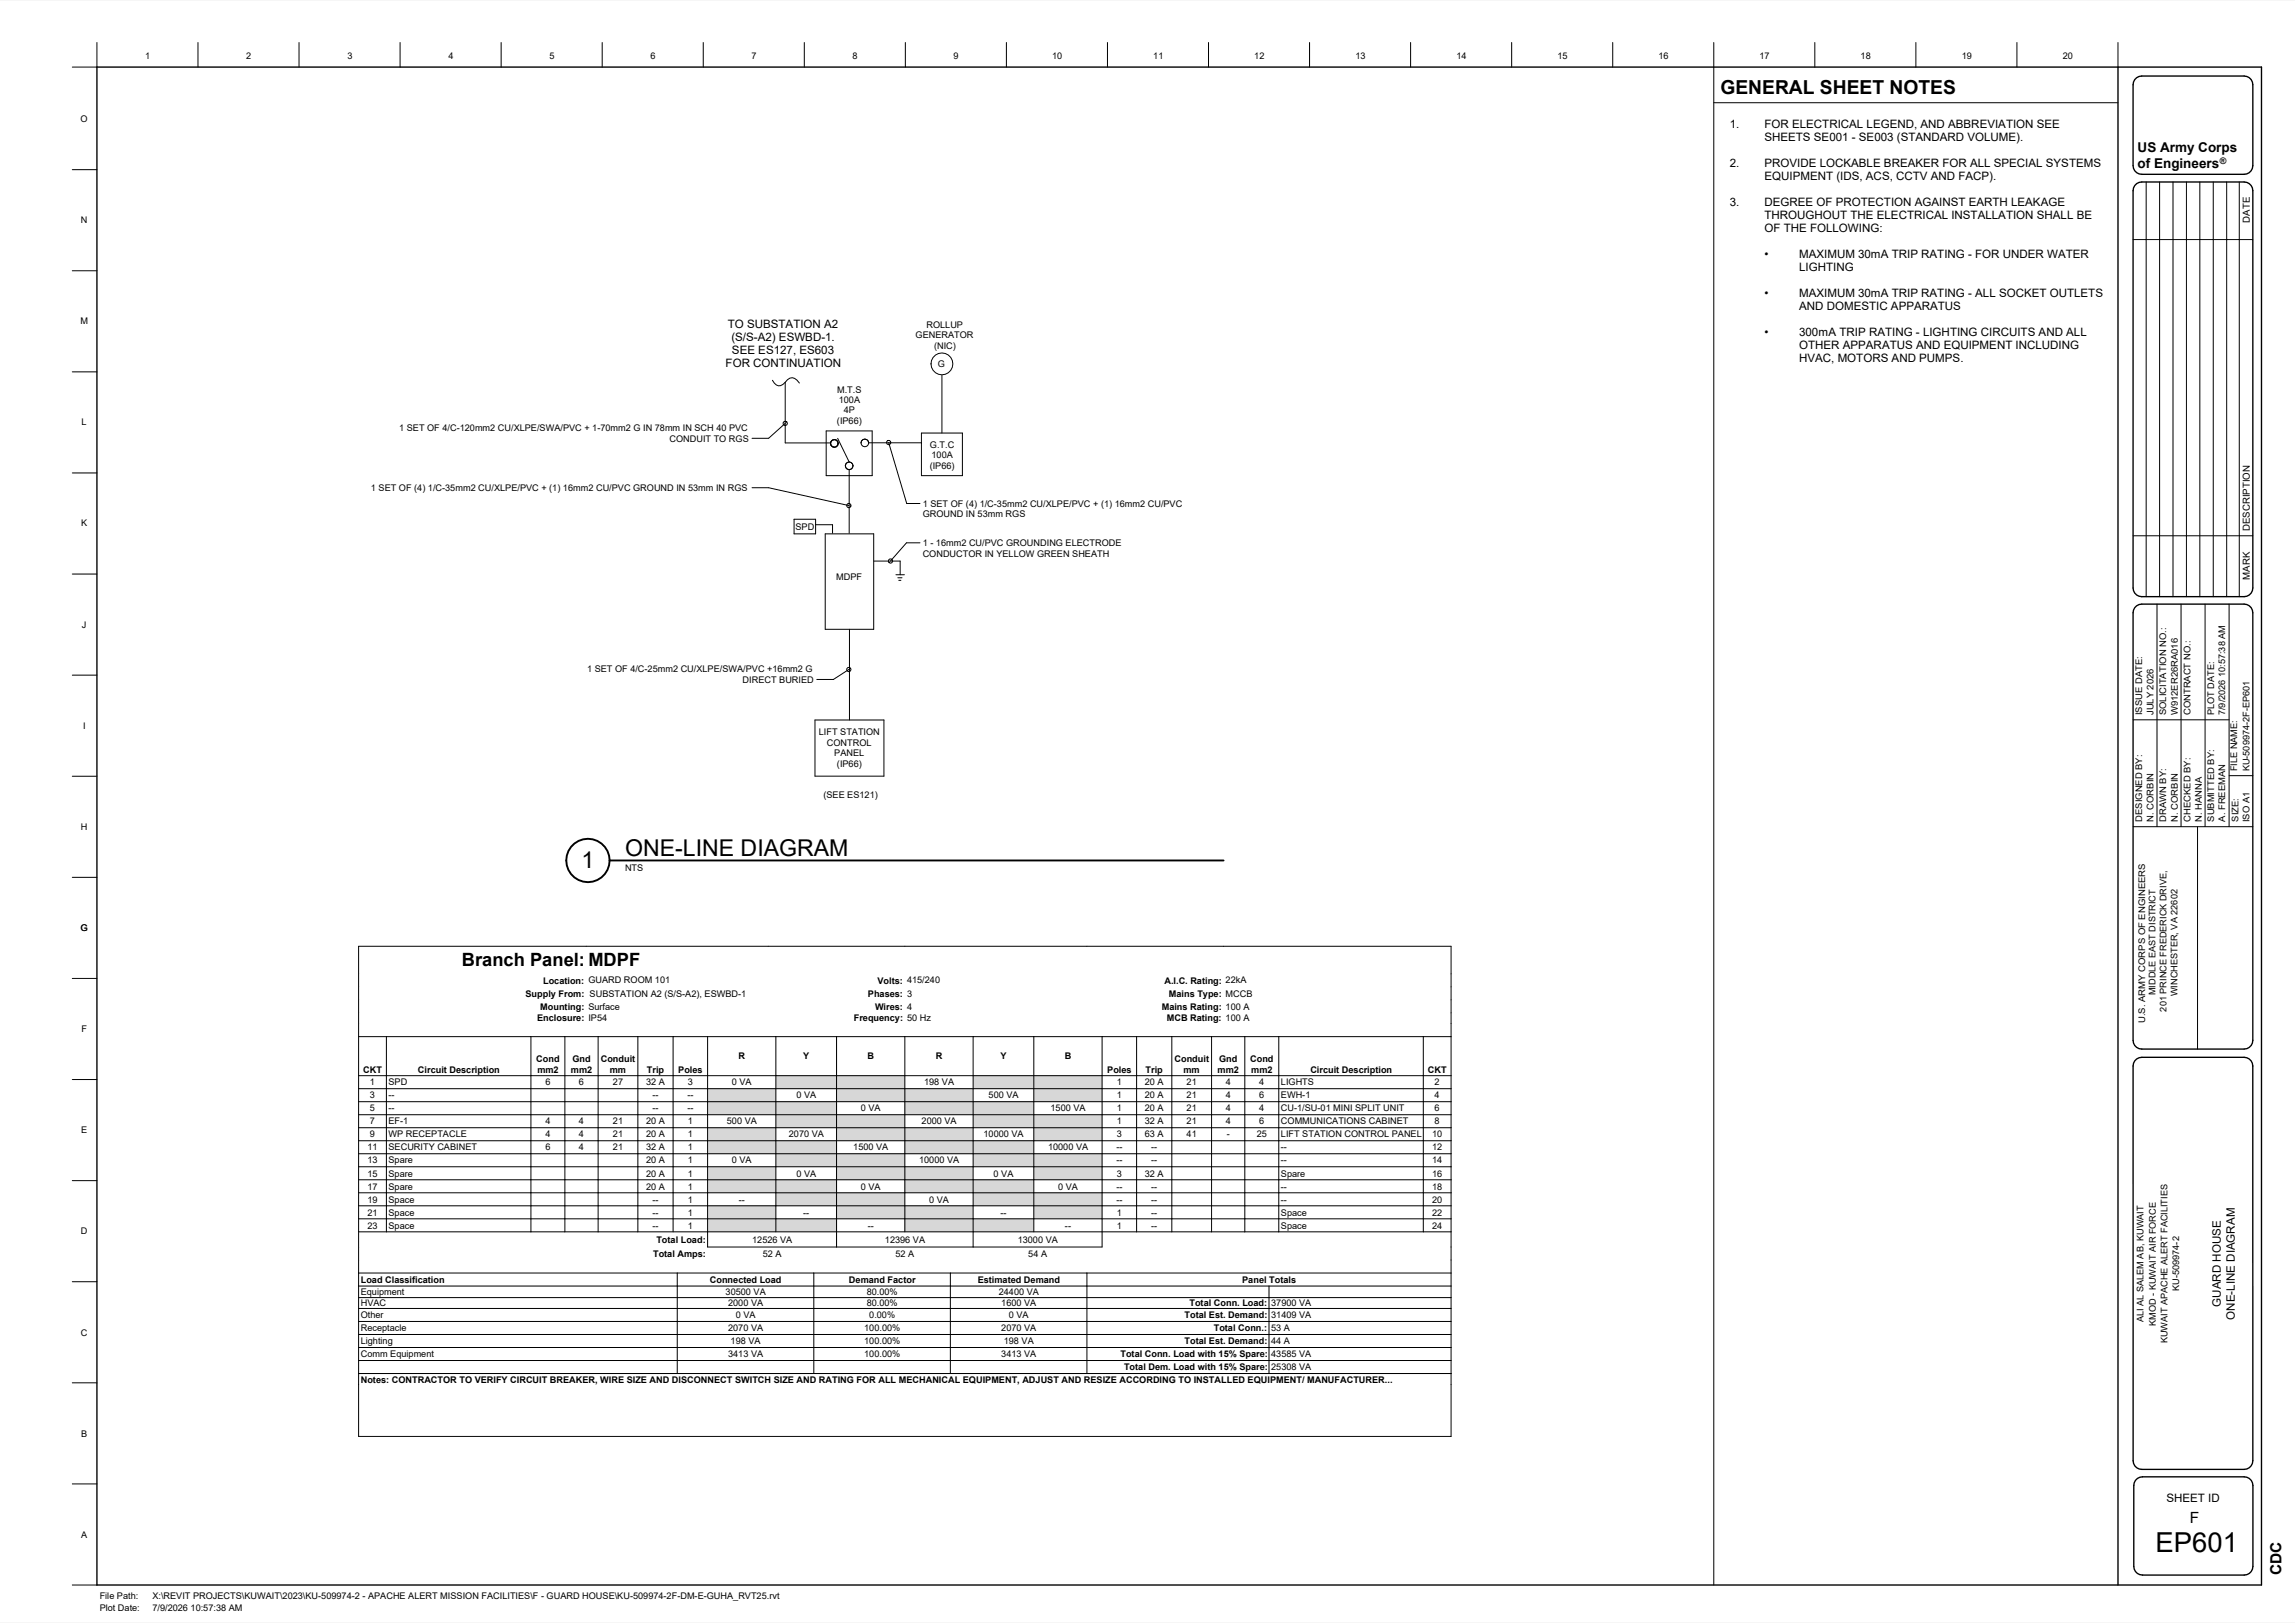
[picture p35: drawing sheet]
<svg xmlns="http://www.w3.org/2000/svg" width="841mm" height="594mm" viewBox="0 0 841 594" stroke-linecap="round" stroke-linejoin="round" font-family="sans-serif">
<defs><g id="words">
<text font-size="10.1" x="789.9" y="568.4">EP601</text>
<g font-size="8.5">
<text x="213.1" y="317.9">1</text>
<text x="229" y="313.4">ONE-LINE DIAGRAM</text>
</g>
<text font-size="7.1" x="630.4" y="34.3">GENERAL SHEET NOTES</text>
<text font-size="6.7" x="169.3" y="353.9">Branch Panel: MDPF</text>
<g font-size="5.6">
<text x="802.4" y="557.9">F</text>
<text x="836.1" y="577.1" transform="rotate(-90 836.1 577.1)">CDC</text>
</g>
<g font-size="4.9">
<text x="783.3" y="55.6">US Army Corps</text>
<text x="783.3" y="61.4">of Engineers</text>
</g>
<g font-size="4.2">
<text x="633.9" y="47">1.</text>
<text x="646.6" y="47">FOR ELECTRICAL LEGEND, AND ABBREVIATION SEE</text>
<text x="646.6" y="51.7">SHEETS SE001 - SE003 (STANDARD VOLUME).</text>
<text x="633.9" y="61.3">2.</text>
<text x="646.6" y="61.3">PROVIDE LOCKABLE BREAKER FOR ALL SPECIAL SYSTEMS</text>
<text x="646.6" y="66">EQUIPMENT (IDS, ACS, CCTV AND FACP).</text>
<text x="633.9" y="75.6">3.</text>
<text x="646.6" y="75.6">DEGREE OF PROTECTION AGAINST EARTH LEAKAGE</text>
<text x="646.6" y="80.3">THROUGHOUT THE ELECTRICAL INSTALLATION SHALL BE</text>
<text x="646.6" y="85.1">OF THE FOLLOWING:</text>
<text x="646.6" y="94.6">•</text>
<text x="659.3" y="94.6">MAXIMUM 30mA TRIP RATING - FOR UNDER WATER</text>
<text x="659.3" y="99.4">LIGHTING</text>
<text x="646.6" y="108.9">•</text>
<text x="659.3" y="108.9">MAXIMUM 30mA TRIP RATING - ALL SOCKET OUTLETS</text>
<text x="659.3" y="113.7">AND DOMESTIC APPARATUS</text>
<text x="266.7" y="120.3">TO SUBSTATION A2</text>
<text x="268" y="125">(S/S-A2) ESWBD-1.</text>
<text x="646.6" y="123.2">•</text>
<text x="659.3" y="123.2">300mA TRIP RATING - LIGHTING CIRCUITS AND ALL</text>
<text x="268.2" y="129.8">SEE ES127, ES603</text>
<text x="659.3" y="128">OTHER APPARATUS AND EQUIPMENT INCLUDING</text>
<text x="265.9" y="134.6">FOR CONTINUATION</text>
<text x="659.3" y="132.8">HVAC, MOTORS AND PUMPS.</text>
<text x="813.8" y="478.6" transform="rotate(-90 813.8 478.6)">GUARD HOUSE</text>
<text x="818.9" y="483.4" transform="rotate(-90 818.9 483.4)">ONE-LINE DIAGRAM</text>
<text x="793.9" y="550.1">SHEET ID</text>
</g>
<g font-size="3.5">
<text x="824.4" y="81.5" transform="rotate(-90 824.4 81.5)">DATE</text>
<text x="824.4" y="194.6" transform="rotate(-90 824.4 194.6)">DESCRIPTION</text>
<text x="824.4" y="212.4" transform="rotate(-90 824.4 212.4)">MARK</text>
</g>
<g font-size="3.4">
<text x="53.2" y="21.6">1</text>
<text x="90.3" y="21.6">2</text>
<text x="127.3" y="21.6">3</text>
<text x="164.3" y="21.6">4</text>
<text x="201.3" y="21.6">5</text>
<text x="238.4" y="21.6">6</text>
<text x="275.4" y="21.6">7</text>
<text x="312.4" y="21.6">8</text>
<text x="349.5" y="21.6">9</text>
<text x="385.6" y="21.6">10</text>
<text x="422.6" y="21.6">11</text>
<text x="459.6" y="21.6">12</text>
<text x="496.7" y="21.6">13</text>
<text x="533.7" y="21.6">14</text>
<text x="570.7" y="21.6">15</text>
<text x="607.8" y="21.6">16</text>
<text x="644.8" y="21.6">17</text>
<text x="681.8" y="21.6">18</text>
<text x="718.9" y="21.6">19</text>
<text x="755.9" y="21.6">20</text>
<text x="29.5" y="44.7">O</text>
<text x="29.7" y="81.7">N</text>
<text x="29.5" y="118.8">M</text>
<text x="335.5" y="123.9">GENERATOR</text>
<text x="339.5" y="120.1">ROLLUP</text>
<text x="342.3" y="127.8">(NIC)</text>
<text x="343.6" y="134.5">G</text>
<text x="306.8" y="143.8">M.T.S</text>
<text x="307.4" y="147.6">100A</text>
<text x="29.9" y="155.8">L</text>
<text x="306.7" y="155.3">(IP66)</text>
<text x="309.2" y="151.4">4P</text>
<text x="146.3" y="157.9">1 SET OF 4/C-120mm2 CU/XLPE/SWA/PVC + 1-70mm2 G IN 78mm IN SCH 40 PVC</text>
<text x="245.3" y="161.7">CONDUIT TO RGS</text>
<text x="340.8" y="164">G.T.C</text>
<text x="341.3" y="167.8">100A</text>
<text x="340.7" y="171.7">(IP66)</text>
<text x="135.9" y="179.9">1 SET OF (4) 1/C-35mm2 CU/XLPE/PVC + (1) 16mm2 CU/PVC GROUND IN 53mm IN RGS</text>
<text x="338.1" y="185.6">1 SET OF (4) 1/C-35mm2 CU/XLPE/PVC + (1) 16mm2 CU/PVC</text>
<text x="338.1" y="189.5">GROUND IN 53mm RGS</text>
<text x="29.7" y="192.8">K</text>
<text x="291.5" y="194.2">SPD</text>
<text x="338.1" y="200">1 - 16mm2 CU/PVC GROUNDING ELECTRODE</text>
<text x="338.1" y="203.9">CONDUCTOR IN YELLOW GREEN SHEATH</text>
<text x="306.4" y="212.4">MDPF</text>
<text x="30" y="229.9">J</text>
<text x="215.1" y="246.2">1 SET OF 4/C-25mm2 CU/XLPE/SWA/PVC +16mm2 G</text>
<text x="272.1" y="250.1">DIRECT BURIED</text>
<text x="785" y="262" transform="rotate(-90 785 262)">ISSUE DATE:</text>
<text x="789.1" y="262" transform="rotate(-90 789.1 262)">JULY 2026</text>
<text x="793.8" y="262" transform="rotate(-90 793.8 262)">SOLICITATION NO.:</text>
<text x="798.1" y="262" transform="rotate(-90 798.1 262)">W912ER26RA016</text>
<text x="802.7" y="262" transform="rotate(-90 802.7 262)">CONTRACT NO.:</text>
<text x="811.3" y="262" transform="rotate(-90 811.3 262)">PLOT DATE:</text>
<text x="815.5" y="262" transform="rotate(-90 815.5 262)">7/9/2026 10:57:38 AM</text>
<text x="30.4" y="266.9">I</text>
<text x="300.1" y="269.3">LIFT STATION</text>
<text x="303" y="273.2">CONTROL</text>
<text x="305.7" y="277">PANEL</text>
<text x="306.7" y="280.8">(IP66)</text>
<text x="819.8" y="282.5" transform="rotate(-90 819.8 282.5)">FILE NAME:</text>
<text x="824.3" y="282.5" transform="rotate(-90 824.3 282.5)">KU-509974-2F-EP601</text>
<text x="301.7" y="292.4">(SEE ES121)</text>
<text x="29.7" y="303.9">H</text>
<text x="785" y="301" transform="rotate(-90 785 301)">DESIGNED BY:</text>
<text x="789.1" y="301" transform="rotate(-90 789.1 301)">N. CORBIN</text>
<text x="793.8" y="301" transform="rotate(-90 793.8 301)">DRAWN BY:</text>
<text x="798.1" y="301" transform="rotate(-90 798.1 301)">N. CORBIN</text>
<text x="802.7" y="301" transform="rotate(-90 802.7 301)">CHECKED BY:</text>
<text x="806.9" y="301" transform="rotate(-90 806.9 301)">N. HANNA</text>
<text x="811.3" y="301" transform="rotate(-90 811.3 301)">SUBMITTED BY:</text>
<text x="815.5" y="301" transform="rotate(-90 815.5 301)">A. FREEMAN</text>
<text x="820.2" y="301" transform="rotate(-90 820.2 301)">SIZE:</text>
<text x="824.3" y="301.2" transform="rotate(-90 824.3 301.2)">ISO A1</text>
<text x="229" y="319.2">NTS</text>
<text x="29.5" y="341">G</text>
<text x="192.6" y="365">Supply From:</text>
<text x="199" y="360.2">Location: GUARD ROOM 101</text>
<text x="216.1" y="365.3">SUBSTATION A2 (S/S-A2), ESWBD-1</text>
<text x="318" y="365">Phases: 3</text>
<text x="321.5" y="360.2">Volts: 415/240</text>
<text x="426.7" y="360.2">A.I.C. Rating: 22kA</text>
<text x="428.3" y="365">Mains Type: MCCB</text>
<text x="789.9" y="364.5" transform="rotate(-90 789.9 364.5)">MIDDLE EAST DISTRICT</text>
<text x="798" y="364.9" transform="rotate(-90 798 364.9)">WINCHESTER, VA 22602</text>
<text x="198" y="369.8">Mounting: Surface</text>
<text x="320.6" y="369.8">Wires: 4</text>
<text x="425.7" y="369.8">Mains Rating: 100 A</text>
<text x="793.9" y="370.5" transform="rotate(-90 793.9 370.5)">201 PRINCE FREDERICK DRIVE,</text>
<text x="29.8" y="378">F</text>
<text x="196.8" y="374.1">Enclosure: IP54</text>
<text x="312.9" y="374.1">Frequency: 50 Hz</text>
<text x="427.6" y="374.1">MCB Rating: 100 A</text>
<text x="786.1" y="374.8" transform="rotate(-90 786.1 374.8)">U.S. ARMY CORPS OF ENGINEERS</text>
<text x="196.5" y="388.9">Cond</text>
<text x="209.8" y="388.9">Gnd</text>
<text x="220.2" y="388.9">Conduit</text>
<text x="270.6" y="388.1">R</text>
<text x="294.3" y="388.1">Y</text>
<text x="317.9" y="388.1">B</text>
<text x="342.9" y="388.1">R</text>
<text x="366.6" y="388.1">Y</text>
<text x="390.1" y="388.1">B</text>
<text x="430.4" y="388.9">Conduit</text>
<text x="446.8" y="388.9">Gnd</text>
<text x="458.1" y="388.9">Cond</text>
<text x="133.1" y="392.9">CKT</text>
<text x="153.2" y="392.9">Circuit Description</text>
<text x="196.9" y="392.9">mm2</text>
<text x="209.2" y="392.9">mm2</text>
<text x="223.5" y="392.9">mm</text>
<text x="237" y="392.9">Trip</text>
<text x="248.5" y="392.9">Poles</text>
<text x="405.7" y="392.9">Poles</text>
<text x="419.8" y="392.9">Trip</text>
<text x="433.7" y="392.9">mm</text>
<text x="446.2" y="392.9">mm2</text>
<text x="458.5" y="392.9">mm2</text>
<text x="480.2" y="392.9">Circuit Description</text>
<text x="523.2" y="392.9">CKT</text>
<text x="135.6" y="397.6">1</text>
<text x="142.4" y="397.6">SPD</text>
<text x="199.9" y="397.6">6</text>
<text x="212.2" y="397.6">6</text>
<text x="224.6" y="397.6">27</text>
<text x="236.8" y="397.6">32 A</text>
<text x="252.1" y="397.6">3</text>
<text x="268.2" y="397.6">0 VA</text>
<text x="338.6" y="397.6">198 VA</text>
<text x="409.3" y="397.6">1</text>
<text x="419.5" y="397.6">20 A</text>
<text x="434.8" y="397.6">21</text>
<text x="449.1" y="397.6">4</text>
<text x="461.5" y="397.6">4</text>
<text x="469.4" y="397.6">LIGHTS</text>
<text x="525.7" y="397.6">2</text>
<text x="135.6" y="407.1">5</text>
<text x="135.6" y="402.3">3</text>
<text x="142.4" y="407.1">--</text>
<text x="142.4" y="402.3">--</text>
<text x="239.1" y="407.1">--</text>
<text x="239.1" y="402.3">--</text>
<text x="251.9" y="407.1">--</text>
<text x="251.9" y="402.3">--</text>
<text x="291.8" y="402.3">0 VA</text>
<text x="315.5" y="407.1">0 VA</text>
<text x="362.3" y="402.3">500 VA</text>
<text x="385" y="407.1">1500 VA</text>
<text x="409.3" y="407.1">1</text>
<text x="409.3" y="402.3">1</text>
<text x="419.5" y="407.1">20 A</text>
<text x="419.5" y="402.3">20 A</text>
<text x="434.8" y="407.1">21</text>
<text x="434.8" y="402.3">21</text>
<text x="449.1" y="407.1">4</text>
<text x="449.1" y="402.3">4</text>
<text x="461.5" y="407.1">4</text>
<text x="461.5" y="402.3">6</text>
<text x="469.4" y="407.1">CU-1/SU-01 MINI SPLIT UNIT</text>
<text x="469.4" y="402.3">EWH-1</text>
<text x="525.7" y="407.1">6</text>
<text x="525.7" y="402.3">4</text>
<text x="135.6" y="411.9">7</text>
<text x="142.4" y="411.9">EF-1</text>
<text x="199.9" y="411.9">4</text>
<text x="212.2" y="411.9">4</text>
<text x="224.6" y="411.9">21</text>
<text x="236.8" y="411.9">20 A</text>
<text x="252.1" y="411.9">1</text>
<text x="266.4" y="411.9">500 VA</text>
<text x="337.7" y="411.9">2000 VA</text>
<text x="409.3" y="411.9">1</text>
<text x="419.5" y="411.9">32 A</text>
<text x="434.8" y="411.9">21</text>
<text x="449.1" y="411.9">4</text>
<text x="461.5" y="411.9">6</text>
<text x="469.4" y="411.9">COMMUNICATIONS CABINET</text>
<text x="525.7" y="411.9">8</text>
<text x="29.7" y="415.1">E</text>
<text x="135.6" y="416.6">9</text>
<text x="142.4" y="416.6">WP RECEPTACLE</text>
<text x="199.9" y="416.6">4</text>
<text x="212.2" y="416.6">4</text>
<text x="224.6" y="416.6">21</text>
<text x="236.8" y="416.6">20 A</text>
<text x="252.1" y="416.6">1</text>
<text x="289.1" y="416.6">2070 VA</text>
<text x="360.4" y="416.6">10000 VA</text>
<text x="409.3" y="416.6">3</text>
<text x="419.5" y="416.6">63 A</text>
<text x="434.8" y="416.6">41</text>
<text x="449.5" y="416.6">-</text>
<text x="460.5" y="416.6">25</text>
<text x="469.4" y="416.6">LIFT STATION CONTROL PANEL</text>
<text x="524.8" y="416.6">10</text>
<text x="134.7" y="421.4">11</text>
<text x="142.4" y="421.4">SECURITY CABINET</text>
<text x="199.9" y="421.4">6</text>
<text x="212.2" y="421.4">4</text>
<text x="224.6" y="421.4">21</text>
<text x="236.8" y="421.4">32 A</text>
<text x="252.1" y="421.4">1</text>
<text x="312.7" y="421.4">1500 VA</text>
<text x="384.1" y="421.4">10000 VA</text>
<text x="409.1" y="421.4">--</text>
<text x="421.9" y="421.4">--</text>
<text x="469.4" y="421.4">--</text>
<text x="524.8" y="421.4">12</text>
<text x="134.7" y="430.9">15</text>
<text x="134.7" y="426.2">13</text>
<text x="142.4" y="430.9">Spare</text>
<text x="142.4" y="426.2">Spare</text>
<text x="236.8" y="430.9">20 A</text>
<text x="236.8" y="426.2">20 A</text>
<text x="252.1" y="430.9">1</text>
<text x="252.1" y="426.2">1</text>
<text x="268.2" y="426.2">0 VA</text>
<text x="291.8" y="430.9">0 VA</text>
<text x="336.8" y="426.2">10000 VA</text>
<text x="364.1" y="430.9">0 VA</text>
<text x="409.1" y="426.2">--</text>
<text x="409.3" y="430.9">3</text>
<text x="419.5" y="430.9">32 A</text>
<text x="421.9" y="426.2">--</text>
<text x="469.4" y="430.9">Spare</text>
<text x="469.4" y="426.2">--</text>
<text x="524.8" y="430.9">16</text>
<text x="524.8" y="426.2">14</text>
<text x="134.7" y="435.7">17</text>
<text x="142.4" y="435.7">Spare</text>
<text x="236.8" y="435.7">20 A</text>
<text x="252.1" y="435.7">1</text>
<text x="315.5" y="435.7">0 VA</text>
<text x="387.7" y="435.7">0 VA</text>
<text x="409.1" y="435.7">--</text>
<text x="421.9" y="435.7">--</text>
<text x="469.4" y="435.7">--</text>
<text x="524.8" y="435.7">18</text>
<text x="134.7" y="440.5">19</text>
<text x="142.4" y="440.5">Space</text>
<text x="239.1" y="440.5">--</text>
<text x="252.1" y="440.5">1</text>
<text x="270.7" y="440.5">--</text>
<text x="340.5" y="440.5">0 VA</text>
<text x="409.1" y="440.5">--</text>
<text x="421.9" y="440.5">--</text>
<text x="469.4" y="440.5">--</text>
<text x="524.8" y="440.5">20</text>
<text x="134.7" y="445.2">21</text>
<text x="142.4" y="445.2">Space</text>
<text x="239.1" y="445.2">--</text>
<text x="252.1" y="445.2">1</text>
<text x="294.3" y="445.2">--</text>
<text x="366.6" y="445.2">--</text>
<text x="409.3" y="445.2">1</text>
<text x="421.9" y="445.2">--</text>
<text x="469.4" y="445.2">Space</text>
<text x="524.8" y="445.2">22</text>
<text x="29.6" y="452.1">D</text>
<text x="134.7" y="450">23</text>
<text x="142.4" y="450">Space</text>
<text x="239.1" y="450">--</text>
<text x="240.5" y="455.2">Total Load:</text>
<text x="252.1" y="450">1</text>
<text x="275.6" y="455.2">12526 VA</text>
<text x="318" y="450">--</text>
<text x="324.3" y="455.2">12396 VA</text>
<text x="372.9" y="455.2">13000 VA</text>
<text x="390.3" y="450">--</text>
<text x="409.3" y="450">1</text>
<text x="421.9" y="450">--</text>
<text x="469.4" y="450">Space</text>
<text x="524.8" y="450">24</text>
<text x="239.3" y="460.3">Total Amps:</text>
<text x="279.5" y="460.3">52 A</text>
<text x="328.2" y="460.3">52 A</text>
<text x="376.8" y="460.3">54 A</text>
<text x="132.2" y="469.9">Load Classification</text>
<text x="260.1" y="469.9">Connected Load</text>
<text x="311.1" y="469.9">Demand Factor</text>
<text x="358.3" y="469.9">Estimated Demand</text>
<text x="455.2" y="469.9">Panel Totals</text>
<text x="798.5" y="472.8" transform="rotate(-90 798.5 472.8)">KU-509974-2</text>
<text x="132.2" y="478.5">HVAC</text>
<text x="132.2" y="474.4">Equipment</text>
<text x="265.9" y="474.4">30500 VA</text>
<text x="266.8" y="478.5">2000 VA</text>
<text x="317.6" y="478.5">80.00%</text>
<text x="317.6" y="474.4">80.00%</text>
<text x="366" y="474.4">24400 VA</text>
<text x="366.9" y="478.5">1600 VA</text>
<text x="435.9" y="478.5">Total Conn. Load:</text>
<text x="465.8" y="478.5">37900 VA</text>
<text x="132.2" y="482.8">Other</text>
<text x="269.6" y="482.8">0 VA</text>
<text x="318.5" y="482.8">0.00%</text>
<text x="369.7" y="482.8">0 VA</text>
<text x="434.1" y="482.8">Total Est. Demand:</text>
<text x="465.8" y="482.8">31409 VA</text>
<text x="785.5" y="484.3" transform="rotate(-90 785.5 484.3)">ALI AL SALEM AB, KUWAIT</text>
<text x="789.9" y="485.7" transform="rotate(-90 789.9 485.7)">KMOD - KUWAIT AIR FORCE</text>
<text x="29.7" y="489.3">C</text>
<text x="132.2" y="487.6">Receptacle</text>
<text x="266.8" y="487.6">2070 VA</text>
<text x="316.7" y="487.6">100.00%</text>
<text x="366.9" y="487.6">2070 VA</text>
<text x="444.8" y="487.6">Total Conn.:</text>
<text x="465.8" y="487.6">53 A</text>
<text x="132.2" y="497.1">Comm Equipment</text>
<text x="132.2" y="492.4">Lighting</text>
<text x="266.8" y="497.1">3413 VA</text>
<text x="267.7" y="492.4">198 VA</text>
<text x="316.7" y="497.1">100.00%</text>
<text x="316.7" y="492.4">100.00%</text>
<text x="366.9" y="497.1">3413 VA</text>
<text x="367.8" y="492.4">198 VA</text>
<text x="410.6" y="497.1">Total Conn. Load with 15% Spare:</text>
<text x="434.1" y="492.4">Total Est. Demand:</text>
<text x="465.8" y="497.1">43585 VA</text>
<text x="465.8" y="492.4">44 A</text>
<text x="794.2" y="492.1" transform="rotate(-90 794.2 492.1)">KUWAIT APACHE ALERT FACILITIES</text>
<text x="411.9" y="501.9">Total Dem. Load with 15% Spare:</text>
<text x="465.8" y="501.9">25308 VA</text>
<text x="132.2" y="506.6">Notes: CONTRACTOR TO VERIFY CIRCUIT BREAKER, WIRE SIZE AND DISCONNECT SWITCH SIZE AND RATING FOR ALL MECHANICAL EQUIPMENT, ADJUST AND RESIZE ACCORDING TO INSTALLED EQUIPMENT/ MANUFACTURER...</text>
<text x="29.7" y="526.2">B</text>
<text x="29.7" y="563.2">A</text>
<text x="36.5" y="585.9">File Path:</text>
<text x="55.9" y="585.9">X:\REVIT PROJECTS\KUWAIT\2023\KU-509974-2 - APACHE ALERT MISSION FACILITIES\F - GUARD HOUSE\KU-509974-2F-DM-E-GUHA_RVT25.rvt</text>
<text x="36.5" y="590">Plot Date:</text>
<text x="55.9" y="590">7/9/2026 10:57:38 AM</text>
</g>
<text font-size="3.3" x="813.5" y="59.9">®</text>
</g></defs>
<g fill="none" stroke="#000" stroke-width=".37">
<path d="M283.1 139.3a2.52 2.52 0 0 0 2 2 2.52 2.52 0 0 0 2.6-1.3M345.2 137.5v21.1M287.7 140a2.6 2.6 0 0 1 4.4-.7l.8 1M287.7 140v22.2h16.7M302.7 157.8h16.9v16.4h-16.9zM337.7 158.6h15v15.6h-15zM307 160.6l4.2 8.6M311.2 172v23.3M318.3 162.2h19.4M291 190.2h7.9v5.3h-7.9zM298.9 192.2h6.2v3.1M302.4 195.5h17.8v35h-17.8z"/>
<path d="M320.2 205.5h9.7v5M328.3 210.5h3.1M329 211.6h1.5M329.4 212.6h.7M311.3 230.5v33.2M298.6 263.7h25.3v20.6h-25.3z"/>
<circle cx="345.2" cy="133.3" r="4"/>
<circle cx="305.7" cy="162.4" r="1.4"/>
<circle cx="311.2" cy="170.6" r="1.4"/>
<circle cx="316.9" cy="162.2" r="1.4"/>
</g>
<g fill="#fff">
<path d="M266.7 116.4h42v4.8h-42z"/>
<path d="M268 121.2h39.5v4.7h-39.5z"/>
<path d="M268.2 125.9h40.2v4.8h-40.2z"/>
<path d="M265.9 130.7h42.5v4.8h-42.5z"/>
<path d="M306.4 209.3h9.6v3.8h-9.6z"/>
<path d="M291.5 191.1h7v3.9h-7z"/>
</g>
<g fill="none" stroke="#000" stroke-width=".37">
<path d="M337.1 198.8h-4.9l-5.9 6.7"/>
<circle cx="326.3" cy="205.5" r=".79"/>
</g>
<g fill="#fff">
<path d="M338.1 196.9h74.3v3.9h-74.3z"/>
<path d="M338.1 200.8h69.9v3.8h-69.9z"/>
<path d="M343.6 131.4h2.7v3.8h-2.7z"/>
<path d="M339.5 117h14.4v3.8h-14.4z"/>
<path d="M335.5 120.8h26.6v3.9h-26.6z"/>
<path d="M342.3 124.7h8.9v3.8h-8.9z"/>
<path d="M306.8 140.7h9v3.8h-9z"/>
<path d="M307.4 144.5h7.8v3.8h-7.8z"/>
<path d="M309.2 148.3h5.1v3.9h-5.1z"/>
<path d="M306.7 152.2h9.1v3.8h-9.1z"/>
<path d="M340.8 160.9h9v3.8h-9z"/>
<path d="M341.3 164.7h7.9v3.8h-7.9z"/>
<path d="M340.7 168.5h9.1v3.9h-9.1z"/>
</g>
<g fill="none" stroke="#000" stroke-width=".37">
<path d="M287.7 155.1l-6 5.4h-6.1"/>
<circle cx="287.7" cy="155.1" r=".79"/>
</g>
<g fill="#fff">
<path d="M146.3 154.8h128.3v3.8h-128.3z"/>
<path d="M245.3 158.6h29.3v3.9h-29.3z"/>
</g>
<g fill="none" stroke="#000" stroke-width=".37">
<path d="M325.6 162.1l6.7 22.3h4.8"/>
<circle cx="325.6" cy="162.1" r=".79"/>
</g>
<g fill="#fff">
<path d="M338.1 182.5h96.5v3.9h-96.5z"/>
<path d="M338.1 186.4h38v3.8h-38z"/>
</g>
<g fill="none" stroke="#000" stroke-width=".37">
<path d="M275.6 178.7h6.1l29.3 6.5"/>
<circle cx="311" cy="185.2" r=".79"/>
</g>
<g fill="#fff">
<path d="M135.9 176.7h138.7v3.9h-138.7z"/>
<path d="M300.1 266.2h23.2v3.8h-23.2z"/>
<path d="M303 270h17.5v3.9h-17.5z"/>
<path d="M305.7 273.9h11.1v3.8h-11.1z"/>
<path d="M306.7 277.7h9.1v3.9h-9.1z"/>
<path d="M300.8 289.2h20.9v3.9h-20.9z"/>
</g>
<g fill="none" stroke="#000" stroke-width=".37">
<path d="M311 245.2l-5.6 3.7h-6.1"/>
<circle cx="311" cy="245.2" r=".79"/>
</g>
<g fill="#fff">
<path d="M215.1 243.1h83.2v3.9h-83.2z"/>
<path d="M272.1 247h26.2v3.8h-26.2z"/>
</g>
<g fill="none" stroke="#000" stroke-width=".37">
<path d="M35.5 15.6v9h-9M72.5 15.6v9M109.6 15.6v9M146.6 15.6v9M183.6 15.6v9M220.7 15.6v9M257.7 15.6v9M294.7 15.6v9M331.8 15.6v9M368.8 15.6v9M405.8 15.6v9M442.9 15.6v9"/>
<path d="M479.9 15.6v9M516.9 15.6v9M553.9 15.6v9M591 15.6v9M628 15.6v565M665 15.6v9M702.1 15.6v9M739.1 15.6v9M776.1 15.6v9M628 37.6h148.1M26.5 62.1h9M786.5 66.7v151.8"/>
<path d="M791.4 66.7v151.8M796.3 66.7v151.8M801.2 66.7v151.8M806.1 66.7v151.8M811 66.7v151.8M816 66.7v151.8M820.6 66.7v151.8M26.5 99.2h9M781.7 87.8h43.8M26.5 136.2h9M26.5 173.2h9M781.7 196.2h43.8"/>
<path d="M26.5 210.3h9M790.4 221.3v81.5M799.2 221.3v81.5M808 221.3v81.5M816.8 221.3v81.5M26.5 247.3h9M781.7 263.7h35.1M26.5 284.3h9M816.8 284.1h8.7M781.7 302.8h43.8M805.3 302.8v81.5M26.5 321.4h9"/>
<path d="M26.5 358.4h9M26.5 395.4h9M26.5 432.5h9M26.5 469.5h9M26.5 506.5h9M26.5 543.5h9M26.5 580.6h9"/>
</g>
<path d="M35.5 24.6h793.2v556h-793.2zM776.1 24.6v556M782.3 29.2l.7-.7 1.8-.6h37.6a3.2 3.2 0 0 1 3.1 3.1v29.7a3.2 3.2 0 0 1-3.1 3.2h-37.6a3.2 3.2 0 0 1-3.1-3.2v-29.7zM782.3 68l.7-.7 1.8-.6h37.6a3.2 3.2 0 0 1 3.1 3.1v145.6a3.2 3.2 0 0 1-3.1 3.1h-37.6a3.2 3.2 0 0 1-3.1-3.1v-145.6zM782.3 222.6l.7-.7 1.8-.6h37.6a3.2 3.2 0 0 1 3.1 3.2v156.6a3.2 3.2 0 0 1-3.1 3.2h-37.6a3.2 3.2 0 0 1-3.1-3.2v-156.6zM783 387.9l1.8-.6h37.5a3.2 3.2 0 0 1 3.2 3.2v144.5a3.2 3.2 0 0 1-3.1 3.2h-37.5a3.2 3.2 0 0 1-3.2-3.2v-144.5l.1-1zM782.5 542.3l1.6-1.2 1-.2h37.3a3.2 3.2 0 0 1 3.2 3.2v29.7a3.2 3.2 0 0 1-3.2 3.1h-37.3a3.2 3.2 0 0 1-3.2-3.1v-29.7z" fill="none" stroke="#000" stroke-width=".5"/>
<g fill="#d7d7d7">
<path d="M284.3 394h22.3v4.8h-22.3z"/>
<path d="M306.6 394h25v4.8h-25z"/>
<path d="M356.6 394h22.2v4.8h-22.2z"/>
<path d="M378.8 394h25.1v4.8h-25.1z"/>
<path d="M259.3 398.8h25v4.7h-25z"/>
<path d="M306.6 398.8h25v4.7h-25z"/>
<path d="M331.6 398.8h25v4.7h-25z"/>
<path d="M378.8 398.8h25.1v4.7h-25.1z"/>
<path d="M259.3 403.5h25v4.8h-25z"/>
<path d="M284.3 403.5h22.3v4.8h-22.3z"/>
<path d="M331.6 403.5h25v4.8h-25z"/>
<path d="M356.6 403.5h22.2v4.8h-22.2z"/>
<path d="M284.3 408.3h22.3v4.8h-22.3z"/>
<path d="M306.6 408.3h25v4.8h-25z"/>
<path d="M356.6 408.3h22.2v4.8h-22.2z"/>
<path d="M378.8 408.3h25.1v4.8h-25.1z"/>
<path d="M259.3 413.1h25v4.7h-25z"/>
<path d="M306.6 413.1h25v4.7h-25z"/>
<path d="M331.6 413.1h25v4.7h-25z"/>
<path d="M378.8 413.1h25.1v4.7h-25.1z"/>
<path d="M259.3 417.8h25v4.8h-25z"/>
<path d="M284.3 417.8h22.3v4.8h-22.3z"/>
<path d="M331.6 417.8h25v4.8h-25z"/>
<path d="M356.6 417.8h22.2v4.8h-22.2z"/>
<path d="M284.3 422.6h22.3v4.8h-22.3z"/>
<path d="M306.6 422.6h25v4.8h-25z"/>
<path d="M356.6 422.6h22.2v4.8h-22.2z"/>
<path d="M378.8 422.6h25.1v4.8h-25.1z"/>
<path d="M259.3 427.4h25v4.7h-25z"/>
<path d="M306.6 427.4h25v4.7h-25z"/>
<path d="M331.6 427.4h25v4.7h-25z"/>
<path d="M378.8 427.4h25.1v4.7h-25.1z"/>
<path d="M259.3 432.1h25v4.8h-25z"/>
<path d="M284.3 432.1h22.3v4.8h-22.3z"/>
<path d="M331.6 432.1h25v4.8h-25z"/>
<path d="M356.6 432.1h22.2v4.8h-22.2z"/>
<path d="M284.3 436.9h22.3v4.8h-22.3z"/>
<path d="M306.6 436.9h25v4.8h-25z"/>
<path d="M356.6 436.9h22.2v4.8h-22.2z"/>
<path d="M378.8 436.9h25.1v4.8h-25.1z"/>
<path d="M259.3 441.7h25v4.7h-25z"/>
<path d="M306.6 441.7h25v4.7h-25z"/>
<path d="M331.6 441.7h25v4.7h-25z"/>
<path d="M378.8 441.7h25.1v4.7h-25.1z"/>
<path d="M259.3 446.4h25v4.8h-25z"/>
<path d="M284.3 446.4h22.3v4.8h-22.3z"/>
<path d="M331.6 446.4h25v4.8h-25z"/>
<path d="M356.6 446.4h22.2v4.8h-22.2z"/>
</g>
<g fill="none" stroke="#000" stroke-width=".37">
<path d="M131.4 346.6h400.3v179.5h-400.3zM131.4 379.7h400.3M141.6 379.7v71.5M194.6 379.7v71.5M207 379.7v71.5M219.2 379.7v71.5M233.7 379.7v71.5M246.7 379.7v71.5M259.3 379.7v77.1h144.6v-77.1M284.3 379.7v71.5M306.6 379.7v77.1M331.6 379.7v71.5"/>
<path d="M356.6 379.7v77.1M378.8 379.7v71.5M416.5 379.7v71.5M429.4 379.7v71.5M444 379.7v71.5M456.2 379.7v71.5M468.6 379.7v71.5M521.6 379.7v71.5M131.4 398.8h400.3M131.4 394h400.3M131.4 417.8h400.3M131.4 413.1h400.3"/>
<path d="M131.4 408.3h400.3M131.4 403.5h400.3M131.4 436.9h400.3M131.4 432.1h400.3M131.4 427.4h400.3M131.4 422.6h400.3M131.4 451.2h400.3M131.4 446.4h400.3M131.4 441.7h400.3M131.4 479.3h400.3M131.4 475.3h400.3M131.4 471.1h400.3"/>
<path d="M131.4 466.3h400.3M248.2 466.3v36.8M298.2 466.3v36.8M348.3 466.3v36.8M398.3 466.3v36.8M465 471.1v32M131.4 498.3h400.3M131.4 493.6h400.3M131.4 488.8h400.3M131.4 484h400.3M131.4 503.1h400.3"/>
</g>
<circle cx="215.4" cy="315.2" r="7.9" fill="none" stroke="#000" stroke-width=".7"/>
<g fill="#fff">
<path d="M229 316.1h6.8v3.8h-6.8z"/>
<path d="M213.1 310.3h4.7v9.5h-4.7z"/>
<path d="M229 305.8h81.9v9.5h-81.9z"/>
</g>
<path d="M223.4 315.2h225" fill="none" stroke="#000" stroke-width=".7"/>
<path d="M216.1 362.2h57.7v3.8h-57.7z" fill="#fff"/>
<use href="#words"/>
</svg>
